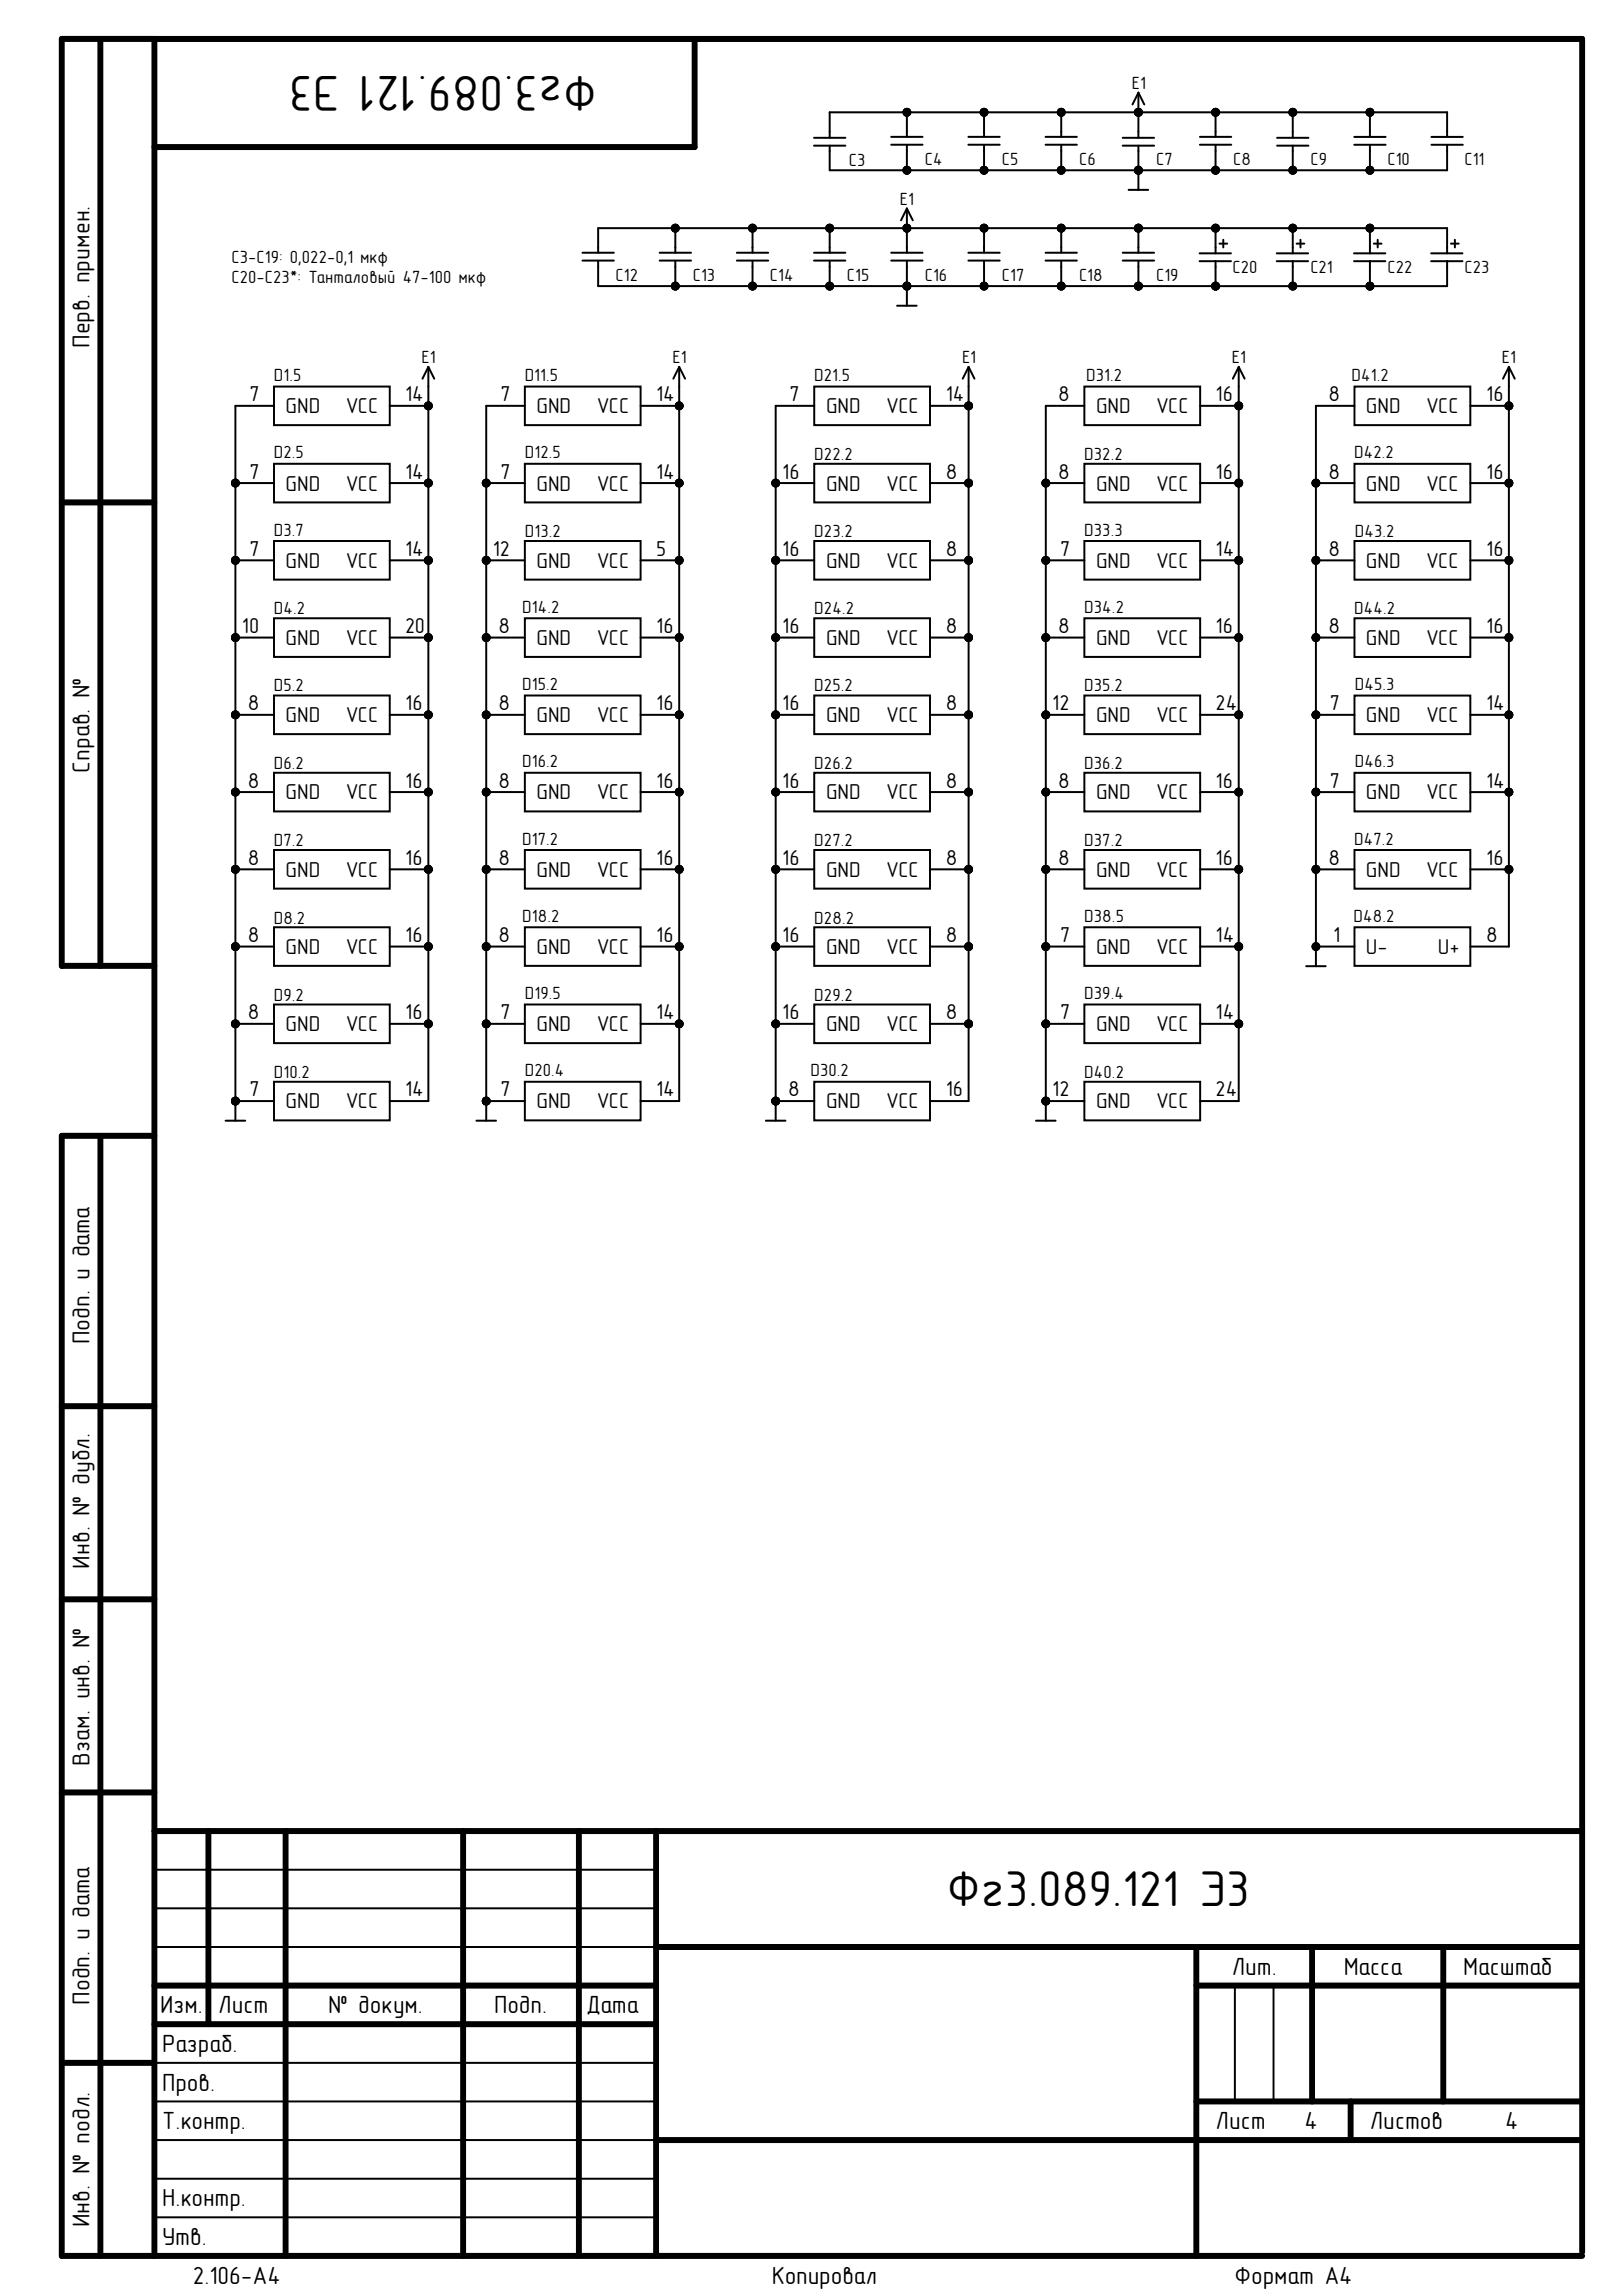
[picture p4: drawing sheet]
<svg xmlns="http://www.w3.org/2000/svg" width="210mm" height="297mm" viewBox="0 0 210 297" stroke-linecap="round" stroke-linejoin="round" font-family="sans-serif">
<defs><g id="words">
<g font-size="6.5">
<text x="77.2" y="9.8" transform="rotate(-180 77.2 9.8)">Фг3.089.121 Э3</text>
<text x="122.6" y="246.6">Фг3.089.121 Э3</text>
</g>
<g font-size="3.2">
<text x="11.6" y="45" transform="rotate(-90 11.6 45)">Перв. примен.</text>
<text x="11.6" y="99.9" transform="rotate(-90 11.6 99.9)">Справ. №</text>
<text x="11.6" y="173.9" transform="rotate(-90 11.6 173.9)">Подп. и дата</text>
<text x="11.6" y="202.9" transform="rotate(-90 11.6 202.9)">Инв. № дубл.</text>
<text x="11.6" y="228.4" transform="rotate(-90 11.6 228.4)">Взам. инв. №</text>
<text x="159.4" y="255.5">Лит.</text>
<text x="173.9" y="255.5">Масса</text>
<text x="189.4" y="255.5">Масштаб</text>
<text x="11.6" y="259.4" transform="rotate(-90 11.6 259.4)">Подп. и дата</text>
<text x="20.7" y="260.5">Изм.</text>
<text x="28.2" y="260.5">Лист</text>
<text x="42.5" y="260.5">№ докум.</text>
<text x="63.9" y="260.5">Подп.</text>
<text x="75.9" y="260.5">Дата</text>
<text x="21" y="265.5">Разраб.</text>
<text x="21" y="270.5">Пров.</text>
<text x="21" y="275.5">Т.контр.</text>
<text x="157.3" y="275.5">Лист</text>
<text x="168.8" y="275.5">4</text>
<text x="177.3" y="275.5">Листов</text>
<text x="194.8" y="275.5">4</text>
<text x="21" y="285.5">Н.контр.</text>
<text x="11.6" y="288.2" transform="rotate(-90 11.6 288.2)">Инв. № подл.</text>
<text x="21" y="290.4">Утв.</text>
<text x="24.9" y="295.4">2.106-A4</text>
<text x="99.9" y="295.4">Копировал</text>
<text x="159.8" y="295.4">Формат А4</text>
</g>
<g font-size="2.8">
<text x="32.3" y="51.9">7</text>
<text x="37" y="53.4">GND</text>
<text x="44.7" y="53.4">VCC</text>
<text x="52.4" y="51.9">14</text>
<text x="64.8" y="51.9">7</text>
<text x="69.4" y="53.4">GND</text>
<text x="77.2" y="53.4">VCC</text>
<text x="84.9" y="51.9">14</text>
<text x="102.2" y="51.9">7</text>
<text x="106.9" y="53.4">GND</text>
<text x="114.7" y="53.4">VCC</text>
<text x="122.4" y="51.9">14</text>
<text x="136.9" y="51.9">8</text>
<text x="141.8" y="53.4">GND</text>
<text x="149.6" y="53.4">VCC</text>
<text x="157.3" y="51.9">16</text>
<text x="171.9" y="51.9">8</text>
<text x="176.8" y="53.4">GND</text>
<text x="184.5" y="53.4">VCC</text>
<text x="192.3" y="51.9">16</text>
<text x="32.3" y="62">7</text>
<text x="37" y="63.5">GND</text>
<text x="44.7" y="63.5">VCC</text>
<text x="52.4" y="62">14</text>
<text x="64.8" y="62">7</text>
<text x="69.4" y="63.5">GND</text>
<text x="77.2" y="63.5">VCC</text>
<text x="84.9" y="62">14</text>
<text x="101.2" y="62">16</text>
<text x="106.9" y="63.5">GND</text>
<text x="114.7" y="63.5">VCC</text>
<text x="122.4" y="62">8</text>
<text x="136.9" y="62">8</text>
<text x="141.8" y="63.5">GND</text>
<text x="149.6" y="63.5">VCC</text>
<text x="157.3" y="62">16</text>
<text x="171.9" y="62">8</text>
<text x="176.8" y="63.5">GND</text>
<text x="184.5" y="63.5">VCC</text>
<text x="192.3" y="62">16</text>
<text x="32.3" y="71.9">7</text>
<text x="52.4" y="71.9">14</text>
<text x="63.8" y="71.9">12</text>
<text x="84.9" y="71.9">5</text>
<text x="101.2" y="71.9">16</text>
<text x="122.4" y="71.9">8</text>
<text x="137.2" y="71.9">7</text>
<text x="157.3" y="71.9">14</text>
<text x="171.9" y="71.9">8</text>
<text x="192.3" y="71.9">16</text>
<text x="37" y="73.5">GND</text>
<text x="44.7" y="73.5">VCC</text>
<text x="69.4" y="73.5">GND</text>
<text x="77.2" y="73.5">VCC</text>
<text x="106.9" y="73.5">GND</text>
<text x="114.7" y="73.5">VCC</text>
<text x="141.8" y="73.5">GND</text>
<text x="149.6" y="73.5">VCC</text>
<text x="176.8" y="73.5">GND</text>
<text x="184.5" y="73.5">VCC</text>
<text x="31.3" y="81.9">10</text>
<text x="37" y="83.4">GND</text>
<text x="44.7" y="83.4">VCC</text>
<text x="52.4" y="81.9">20</text>
<text x="64.5" y="81.9">8</text>
<text x="69.4" y="83.4">GND</text>
<text x="77.2" y="83.4">VCC</text>
<text x="84.9" y="81.9">16</text>
<text x="101.2" y="81.9">16</text>
<text x="106.9" y="83.4">GND</text>
<text x="114.7" y="83.4">VCC</text>
<text x="122.4" y="81.9">8</text>
<text x="136.9" y="81.9">8</text>
<text x="141.8" y="83.4">GND</text>
<text x="149.6" y="83.4">VCC</text>
<text x="157.3" y="81.9">16</text>
<text x="171.9" y="81.9">8</text>
<text x="176.8" y="83.4">GND</text>
<text x="184.5" y="83.4">VCC</text>
<text x="192.3" y="81.9">16</text>
<text x="32.1" y="91.9">8</text>
<text x="37" y="93.4">GND</text>
<text x="44.7" y="93.4">VCC</text>
<text x="52.4" y="91.9">16</text>
<text x="64.5" y="91.9">8</text>
<text x="69.4" y="93.4">GND</text>
<text x="77.2" y="93.4">VCC</text>
<text x="84.9" y="91.9">16</text>
<text x="101.2" y="91.9">16</text>
<text x="106.9" y="93.4">GND</text>
<text x="114.7" y="93.4">VCC</text>
<text x="122.4" y="91.9">8</text>
<text x="136.2" y="91.9">12</text>
<text x="141.8" y="93.4">GND</text>
<text x="149.6" y="93.4">VCC</text>
<text x="157.3" y="91.9">24</text>
<text x="172.1" y="91.9">7</text>
<text x="176.8" y="93.4">GND</text>
<text x="184.5" y="93.4">VCC</text>
<text x="192.3" y="91.9">14</text>
<text x="32.1" y="101.9">8</text>
<text x="52.4" y="101.9">16</text>
<text x="64.5" y="101.9">8</text>
<text x="84.9" y="101.9">16</text>
<text x="101.2" y="101.9">16</text>
<text x="122.4" y="101.9">8</text>
<text x="136.9" y="101.9">8</text>
<text x="157.3" y="101.9">16</text>
<text x="172.1" y="101.9">7</text>
<text x="192.3" y="101.9">14</text>
<text x="37" y="103.4">GND</text>
<text x="44.7" y="103.4">VCC</text>
<text x="69.4" y="103.4">GND</text>
<text x="77.2" y="103.4">VCC</text>
<text x="106.9" y="103.4">GND</text>
<text x="114.7" y="103.4">VCC</text>
<text x="141.8" y="103.4">GND</text>
<text x="149.6" y="103.4">VCC</text>
<text x="176.8" y="103.4">GND</text>
<text x="184.5" y="103.4">VCC</text>
<text x="32.1" y="111.9">8</text>
<text x="37" y="113.4">GND</text>
<text x="44.7" y="113.4">VCC</text>
<text x="52.4" y="111.9">16</text>
<text x="64.5" y="111.9">8</text>
<text x="69.4" y="113.4">GND</text>
<text x="77.2" y="113.4">VCC</text>
<text x="84.9" y="111.9">16</text>
<text x="101.2" y="111.9">16</text>
<text x="106.9" y="113.4">GND</text>
<text x="114.7" y="113.4">VCC</text>
<text x="122.4" y="111.9">8</text>
<text x="136.9" y="111.9">8</text>
<text x="141.8" y="113.4">GND</text>
<text x="149.6" y="113.4">VCC</text>
<text x="157.3" y="111.9">16</text>
<text x="171.9" y="111.9">8</text>
<text x="176.8" y="113.4">GND</text>
<text x="184.5" y="113.4">VCC</text>
<text x="192.3" y="111.9">16</text>
<text x="32.1" y="121.9">8</text>
<text x="37" y="123.4">GND</text>
<text x="44.7" y="123.4">VCC</text>
<text x="52.4" y="121.9">16</text>
<text x="64.5" y="121.9">8</text>
<text x="69.4" y="123.4">GND</text>
<text x="77.2" y="123.4">VCC</text>
<text x="84.9" y="121.9">16</text>
<text x="101.2" y="121.9">16</text>
<text x="106.9" y="123.4">GND</text>
<text x="114.7" y="123.4">VCC</text>
<text x="122.4" y="121.9">8</text>
<text x="137.2" y="121.9">7</text>
<text x="141.8" y="123.4">GND</text>
<text x="149.6" y="123.4">VCC</text>
<text x="157.3" y="121.9">14</text>
<text x="172.5" y="121.9">1</text>
<text x="176.8" y="123.4">U-</text>
<text x="186.1" y="123.4">U+</text>
<text x="192.3" y="121.9">8</text>
<text x="32.1" y="131.9">8</text>
<text x="52.4" y="131.9">16</text>
<text x="64.8" y="131.9">7</text>
<text x="84.9" y="131.9">14</text>
<text x="101.2" y="131.9">16</text>
<text x="122.4" y="131.9">8</text>
<text x="137.2" y="131.9">7</text>
<text x="157.3" y="131.9">14</text>
<text x="37" y="133.4">GND</text>
<text x="44.7" y="133.4">VCC</text>
<text x="69.4" y="133.4">GND</text>
<text x="77.2" y="133.4">VCC</text>
<text x="106.9" y="133.4">GND</text>
<text x="114.7" y="133.4">VCC</text>
<text x="141.8" y="133.4">GND</text>
<text x="149.6" y="133.4">VCC</text>
<text x="32.3" y="141.8">7</text>
<text x="37" y="143.4">GND</text>
<text x="44.7" y="143.4">VCC</text>
<text x="52.4" y="141.8">14</text>
<text x="64.8" y="141.8">7</text>
<text x="69.4" y="143.4">GND</text>
<text x="77.2" y="143.4">VCC</text>
<text x="84.9" y="141.8">14</text>
<text x="102" y="141.8">8</text>
<text x="106.9" y="143.4">GND</text>
<text x="114.7" y="143.4">VCC</text>
<text x="122.4" y="141.8">16</text>
<text x="136.2" y="141.8">12</text>
<text x="141.8" y="143.4">GND</text>
<text x="149.6" y="143.4">VCC</text>
<text x="157.3" y="141.8">24</text>
</g>
<g font-size="2.3">
<text x="146.5" y="11.5">E1</text>
<text x="109.9" y="21.5">C3</text>
<text x="119.7" y="21.3">C4</text>
<text x="129.7" y="21.3">C5</text>
<text x="139.6" y="21.3">C6</text>
<text x="149.6" y="21.3">C7</text>
<text x="159.6" y="21.3">C8</text>
<text x="169.6" y="21.3">C9</text>
<text x="179.6" y="21.3">C10</text>
<text x="189.5" y="21.3">C11</text>
<text x="116.5" y="26.5">E1</text>
<text x="29.9" y="34">C3-C19: 0,022-0,1 мкф</text>
<text x="159.5" y="35.4">C20</text>
<text x="169.6" y="35.4">C21</text>
<text x="179.6" y="35.4">C22</text>
<text x="189.5" y="35.4">C23</text>
<text x="29.9" y="36.6">C20-C23*: Танталовый 47-100 мкф</text>
<text x="79.7" y="36.3">C12</text>
<text x="89.7" y="36.3">C13</text>
<text x="99.6" y="36.3">C14</text>
<text x="109.6" y="36.3">C15</text>
<text x="119.7" y="36.3">C16</text>
<text x="129.7" y="36.3">C17</text>
<text x="139.6" y="36.3">C18</text>
<text x="149.6" y="36.3">C19</text>
<text x="54.6" y="47">E1</text>
<text x="87" y="47">E1</text>
<text x="124.5" y="47">E1</text>
<text x="159.4" y="47">E1</text>
<text x="194.4" y="47">E1</text>
<text x="35.4" y="49.3">D1.5</text>
<text x="67.9" y="49.3">D11.5</text>
<text x="105.4" y="49.3">D21.5</text>
<text x="140.6" y="49.3">D31.2</text>
<text x="174.9" y="49.3">D41.2</text>
<text x="35.4" y="59.2">D2.5</text>
<text x="67.9" y="59.2">D12.5</text>
<text x="105.4" y="59.5">D22.2</text>
<text x="140.3" y="59.5">D32.2</text>
<text x="175.2" y="59.2">D42.2</text>
<text x="35.4" y="69.3">D3.7</text>
<text x="67.9" y="69.5">D13.2</text>
<text x="105.4" y="69.5">D23.2</text>
<text x="140.3" y="69.3">D33.3</text>
<text x="175.3" y="69.5">D43.2</text>
<text x="35.4" y="79.5">D4.2</text>
<text x="67.6" y="79.3">D14.2</text>
<text x="105.4" y="79.5">D24.2</text>
<text x="140.3" y="79.3">D34.2</text>
<text x="175.2" y="79.5">D44.2</text>
<text x="35.4" y="89.5">D5.2</text>
<text x="67.6" y="89.3">D15.2</text>
<text x="105.4" y="89.5">D25.2</text>
<text x="140.3" y="89.5">D35.2</text>
<text x="175.3" y="89.3">D45.3</text>
<text x="35.4" y="99.5">D6.2</text>
<text x="67.6" y="99.3">D16.2</text>
<text x="105.4" y="99.4">D26.2</text>
<text x="140.3" y="99.5">D36.2</text>
<text x="175.3" y="99.3">D46.3</text>
<text x="35.4" y="109.5">D7.2</text>
<text x="67.6" y="109.3">D17.2</text>
<text x="105.4" y="109.5">D27.2</text>
<text x="140.3" y="109.5">D37.2</text>
<text x="175.2" y="109.3">D47.2</text>
<text x="35.4" y="119.5">D8.2</text>
<text x="67.6" y="119.2">D18.2</text>
<text x="105.4" y="119.5">D28.2</text>
<text x="140.3" y="119.2">D38.5</text>
<text x="175.2" y="119.2">D48.2</text>
<text x="35.4" y="129.5">D9.2</text>
<text x="67.9" y="129.2">D19.5</text>
<text x="105.4" y="129.5">D29.2</text>
<text x="140.3" y="129.2">D39.4</text>
<text x="35.4" y="139.5">D10.2</text>
<text x="67.9" y="139.2">D20.4</text>
<text x="104.9" y="139.2">D30.2</text>
<text x="140.3" y="139.5">D40.2</text>
</g>
</g></defs>
<g fill="none" stroke="#000" stroke-width=".77">
<path d="M13 5v120M20 5v286.9M89.9 5v14h-69.9M8 65h12M20 125h-12v-120h196.7v286.4M13 146.9v145M20 146.9h-12v145h196.7M8 181.9h12M8 206.9h12M8 231.9h12M20 236.9h184.7M27 236.9v25"/>
<path d="M37 236.9v55M59.9 236.9v55M74.9 236.9v55M84.9 236.9v55M20 256.9h64.9M84.9 251.9h119.8M154.8 256.9h49.9M154.8 251.9v40M169.8 251.9v20M186.8 251.9v20M8 266.9h12M20 261.9h64.9"/>
<path d="M84.9 276.9h119.8M154.8 271.9h49.9M174.8 271.9v5"/>
</g>
<g fill="none" stroke="#000" stroke-width=".26">
<path d="M105.3 18.8h4.1M105.3 17.8h4.1M115.3 17.7h4.1M115.3 18.7h4.1M117.4 14.5v3.2M117.4 18.8v3.2M125.3 17.7h4.1M125.3 18.7h4.1M127.3 14.5v3.2M127.3 18.8v3.2M135.3 17.7h4.1M135.3 18.7h4.1"/>
<path d="M137.3 14.5v3.2M137.3 18.8v3.2M145.3 18.8h4M145.3 17.8h4M147.3 12v5.8M147.3 18.8v5.8M147.3 12l-.7 1.5M147.3 12l.8 1.5M155.3 17.7h4M155.3 18.7h4M157.3 14.5v3.2M157.3 18.8v3.2"/>
<path d="M165.3 18.8h4M165.3 17.8h4M167.3 14.5v3.3M167.3 18.8v3.2M175.3 17.7h4M175.3 18.7h4M177.3 14.5v3.2M177.3 18.8v3.2M185.2 17.7h4.1M185.2 18.7h4.1M187.3 17.7v-3.2h-79.9v3.3M187.3 18.8v3.2h-79.9v-3.2"/>
<path d="M75.4 32.7h4M75.4 33.7h4M77.4 33.8v3.2h69.9M85.4 32.7h4M85.4 33.7h4M87.4 29.5v3.2M87.4 33.8v3.2M95.4 32.7h4M95.4 33.7h4M97.4 29.5v3.2M97.4 33.8v3.2M105.3 32.7h4.1"/>
<path d="M105.3 33.7h4.1M107.4 29.5v3.2M107.4 33.8v3.2M115.3 32.7h4.1M115.3 33.7h4.1M116.1 39.6h2.5M117.4 27v5.7M117.4 33.8v5.8M117.4 27l-.8 1.5M117.4 27l.7 1.5M125.3 32.7h4.1M125.3 33.7h4.1"/>
<path d="M127.3 29.5v3.2M127.3 33.8v3.2M135.3 32.7h4.1M135.3 33.7h4.1M137.3 29.5v3.2M137.3 33.8v3.2M145.3 32.7h4M145.3 33.7h4M146.1 24.6h2.5M147.3 29.5h-69.9v3.2M147.3 29.5h40v3.3M147.3 29.5v3.2"/>
<path d="M147.3 33.8v3.2M147.3 37h10M155.2 33.8h4.1M155.2 32.8h4.1M157.3 29.5v3.3M157.3 33.8v3.2M157.8 31.5h1M158.3 31v1M165.2 33.8h4.1M165.2 32.8h4.1M167.3 29.5v3.3M167.3 33.8v3.2"/>
<path d="M167.8 31.5h1M168.3 31v1M175.2 33.8h4.1M175.2 32.8h4.1M177.3 29.5v3.3M177.3 33.8v3.2M177.8 31.5h1M178.3 31v1M185.2 33.8h4.1M185.2 32.8h4.1M187.3 33.8v3.2h-30M187.8 31.5h1"/>
<path d="M188.3 31v1M35.5 50h14.9v5h-14.9zM35.5 52.5h-5v89.9M50.4 52.5h5M55.4 47.5v94.9h-5M55.4 47.5l-.7 1.5M55.4 47.5l.8 1.5M67.9 50h15v5h-15zM67.9 52.5h-5v89.9M82.9 52.5h5M87.9 47.5v94.9h-5M87.9 47.5l-.8 1.5"/>
<path d="M87.9 47.5l.8 1.5M105.4 50h15v5h-15zM105.4 52.5h-5v89.9M120.4 52.5h4.9M125.3 47.5v94.9h-4.9M125.3 47.5l-.7 1.5M125.3 47.5l.8 1.5M140.3 50h15v5h-15zM140.3 52.5h-5v89.9M155.3 52.5h5M160.3 47.5v94.9h-5M160.3 47.5l-.8 1.5"/>
<path d="M160.3 47.5l.8 1.5M175.3 50h15v5h-15zM175.3 52.5h-5v70M190.3 52.5h5M195.3 47.5v75h-5M195.3 47.5l-.8 1.5M195.3 47.5l.7 1.5M30.5 62.5h5M30.5 72.5h5M35.5 60h14.9v5h-14.9zM35.5 70h14.9v5h-14.9zM35.5 80h14.9v5h-14.9z"/>
<path d="M50.4 62.5h5M50.4 72.5h5M62.9 62.5h5M62.9 72.5h5M67.9 60h15v5h-15zM67.9 70h15v5h-15zM67.9 80h15v5h-15zM82.9 62.5h5M82.9 72.5h5M100.4 62.5h5M100.4 72.5h5M105.4 60h15v5h-15z"/>
<path d="M105.4 70h15v5h-15zM105.4 80h15v5h-15zM120.4 62.5h4.9M120.4 72.5h4.9M135.3 62.5h5M135.3 72.5h5M140.3 60h15v5h-15zM140.3 70h15v5h-15zM140.3 80h15v5h-15zM155.3 62.5h5M155.3 72.5h5M170.3 62.5h5"/>
<path d="M170.3 72.5h5M175.3 60h15v5h-15zM175.3 70h15v5h-15zM175.3 80h15v5h-15zM190.3 62.5h5M190.3 72.5h5M30.5 82.5h5M30.5 92.5h5M35.5 90h14.9v5h-14.9zM35.5 100h14.9v5h-14.9zM50.4 82.5h5M50.4 92.5h5"/>
<path d="M62.9 82.5h5M62.9 92.5h5M67.9 90h15v5h-15zM67.9 100h15v5h-15zM82.9 82.5h5M82.9 92.5h5M100.4 82.5h5M100.4 92.5h5M105.4 90h15v5h-15zM105.4 100h15v5h-15zM120.4 82.5h4.9M120.4 92.5h4.9"/>
<path d="M135.3 82.5h5M135.3 92.5h5M140.3 90h15v5h-15zM140.3 100h15v5h-15zM155.3 82.5h5M155.3 92.5h5M170.3 82.5h5M170.3 92.5h5M175.3 90h15v5h-15zM175.3 100h15v5h-15zM190.3 82.5h5M190.3 92.5h5"/>
<path d="M30.5 102.5h5M30.5 112.5h5M35.5 110h14.9v5h-14.9zM35.5 120h14.9v5h-14.9zM50.4 102.5h5M50.4 112.5h5M62.9 102.5h5M62.9 112.5h5M67.9 110h15v5h-15zM67.9 120h15v5h-15zM82.9 102.5h5M82.9 112.5h5"/>
<path d="M100.4 102.5h5M100.4 112.5h5M105.4 110h15v5h-15zM105.4 120h15v5h-15zM120.4 102.5h4.9M120.4 112.5h4.9M135.3 102.5h5M135.3 112.5h5M140.3 110h15v5h-15zM140.3 120h15v5h-15zM155.3 102.5h5M155.3 112.5h5"/>
<path d="M170.3 112.5h5M170.3 102.5h5M175.3 110h15v5h-15zM175.3 120h15v5h-15zM190.3 112.5h5M190.3 102.5h5M30.5 122.5h5M30.5 132.5h5M35.5 130h14.9v5h-14.9zM35.5 140h14.9v4.9h-14.9zM50.4 122.5h5M50.4 132.5h5"/>
<path d="M62.9 122.5h5M62.9 132.5h5M67.9 130h15v5h-15zM67.9 140h15v4.9h-15zM82.9 122.5h5M82.9 132.5h5M100.4 122.5h5M100.4 132.5h5M105.4 140h15v4.9h-15zM105.4 130h15v5h-15zM120.4 122.5h4.9M120.4 132.5h4.9"/>
<path d="M135.3 122.5h5M135.3 132.5h5M140.3 130h15v5h-15zM140.3 140h15v4.9h-15zM155.3 122.5h5M155.3 132.5h5M169 125h2.6M170.3 122.5h5M170.3 122.5v2.5M29.2 145h2.5M30.5 142.4h5M30.5 142.4v2.6"/>
<path d="M61.7 145h2.5M62.9 142.4h5M62.9 142.4v2.6M99.1 145h2.5M100.4 142.4h5M100.4 142.4v2.6M134.1 145h2.5M135.3 142.4h5M135.3 142.4v2.6M20 251.9h64.9M20 246.9h64.9M20 241.9h64.9"/>
<path d="M159.8 256.9v15M164.8 256.9v15M20 276.9h64.9M20 271.9h64.9M20 266.9h64.9M20 286.9h64.9M20 281.9h64.9"/>
</g>
<g fill="#000">
<circle cx="117.4" cy="14.5" r=".51"/>
<circle cx="127.3" cy="14.5" r=".51"/>
<circle cx="137.3" cy="14.5" r=".51"/>
<circle cx="147.3" cy="14.5" r=".51"/>
<circle cx="157.3" cy="14.5" r=".51"/>
<circle cx="167.3" cy="14.5" r=".51"/>
<circle cx="177.3" cy="14.5" r=".51"/>
<circle cx="87.4" cy="37" r=".51"/>
<circle cx="87.4" cy="29.5" r=".51"/>
<circle cx="97.4" cy="37" r=".51"/>
<circle cx="97.4" cy="29.5" r=".51"/>
<circle cx="107.4" cy="37" r=".51"/>
<circle cx="107.4" cy="29.5" r=".51"/>
<circle cx="117.4" cy="37" r=".51"/>
<circle cx="117.4" cy="29.5" r=".51"/>
<circle cx="117.4" cy="22" r=".51"/>
<circle cx="127.3" cy="29.5" r=".51"/>
<circle cx="127.3" cy="37" r=".51"/>
<circle cx="127.3" cy="22" r=".51"/>
<circle cx="137.3" cy="29.5" r=".51"/>
<circle cx="137.3" cy="37" r=".51"/>
<circle cx="137.3" cy="22" r=".51"/>
<circle cx="147.3" cy="29.5" r=".51"/>
<circle cx="147.3" cy="37" r=".51"/>
<circle cx="147.3" cy="22" r=".51"/>
<circle cx="157.3" cy="29.5" r=".51"/>
<circle cx="157.3" cy="37" r=".51"/>
<circle cx="157.3" cy="22" r=".51"/>
<circle cx="167.3" cy="37" r=".51"/>
<circle cx="167.3" cy="29.5" r=".51"/>
<circle cx="167.3" cy="22" r=".51"/>
<circle cx="177.3" cy="37" r=".51"/>
<circle cx="177.3" cy="22" r=".51"/>
<circle cx="177.3" cy="29.5" r=".51"/>
<circle cx="55.4" cy="52.5" r=".51"/>
<circle cx="87.9" cy="52.5" r=".51"/>
<circle cx="125.3" cy="52.5" r=".51"/>
<circle cx="160.3" cy="52.5" r=".51"/>
<circle cx="195.3" cy="52.5" r=".51"/>
<circle cx="30.5" cy="62.5" r=".51"/>
<circle cx="30.5" cy="72.5" r=".51"/>
<circle cx="55.4" cy="62.5" r=".51"/>
<circle cx="55.4" cy="72.5" r=".51"/>
<circle cx="62.9" cy="62.5" r=".51"/>
<circle cx="62.9" cy="72.5" r=".51"/>
<circle cx="87.9" cy="62.5" r=".51"/>
<circle cx="87.9" cy="72.5" r=".51"/>
<circle cx="100.4" cy="62.5" r=".51"/>
<circle cx="100.4" cy="72.5" r=".51"/>
<circle cx="125.3" cy="62.5" r=".51"/>
<circle cx="125.3" cy="72.5" r=".51"/>
<circle cx="135.3" cy="62.5" r=".51"/>
<circle cx="135.3" cy="72.5" r=".51"/>
<circle cx="160.3" cy="62.5" r=".51"/>
<circle cx="160.3" cy="72.5" r=".51"/>
<circle cx="170.3" cy="62.5" r=".51"/>
<circle cx="170.3" cy="72.5" r=".51"/>
<circle cx="195.3" cy="72.5" r=".51"/>
<circle cx="195.3" cy="62.5" r=".51"/>
<circle cx="30.5" cy="82.5" r=".51"/>
<circle cx="30.5" cy="92.5" r=".51"/>
<circle cx="55.4" cy="82.5" r=".51"/>
<circle cx="55.4" cy="92.5" r=".51"/>
<circle cx="62.9" cy="82.5" r=".51"/>
<circle cx="62.9" cy="92.5" r=".51"/>
<circle cx="87.9" cy="82.5" r=".51"/>
<circle cx="87.9" cy="92.5" r=".51"/>
<circle cx="100.4" cy="82.5" r=".51"/>
<circle cx="100.4" cy="92.5" r=".51"/>
<circle cx="125.3" cy="82.5" r=".51"/>
<circle cx="125.3" cy="92.5" r=".51"/>
<circle cx="135.3" cy="82.5" r=".51"/>
<circle cx="135.3" cy="92.5" r=".51"/>
<circle cx="160.3" cy="82.5" r=".51"/>
<circle cx="160.3" cy="92.5" r=".51"/>
<circle cx="170.3" cy="82.5" r=".51"/>
<circle cx="170.3" cy="92.5" r=".51"/>
<circle cx="195.3" cy="92.5" r=".51"/>
<circle cx="195.3" cy="82.5" r=".51"/>
<circle cx="30.5" cy="102.5" r=".51"/>
<circle cx="30.5" cy="112.5" r=".51"/>
<circle cx="55.4" cy="102.5" r=".51"/>
<circle cx="55.4" cy="112.5" r=".51"/>
<circle cx="62.9" cy="102.5" r=".51"/>
<circle cx="62.9" cy="112.5" r=".51"/>
<circle cx="87.9" cy="102.5" r=".51"/>
<circle cx="87.9" cy="112.5" r=".51"/>
<circle cx="100.4" cy="102.5" r=".51"/>
<circle cx="100.4" cy="112.5" r=".51"/>
<circle cx="125.3" cy="102.5" r=".51"/>
<circle cx="125.3" cy="112.5" r=".51"/>
<circle cx="135.3" cy="102.5" r=".51"/>
<circle cx="135.3" cy="112.5" r=".51"/>
<circle cx="160.3" cy="102.5" r=".51"/>
<circle cx="160.3" cy="112.5" r=".51"/>
<circle cx="170.3" cy="102.5" r=".51"/>
<circle cx="170.3" cy="112.5" r=".51"/>
<circle cx="195.3" cy="112.5" r=".51"/>
<circle cx="195.3" cy="102.5" r=".51"/>
<circle cx="30.5" cy="122.5" r=".51"/>
<circle cx="30.5" cy="132.5" r=".51"/>
<circle cx="55.4" cy="122.5" r=".51"/>
<circle cx="55.4" cy="132.5" r=".51"/>
<circle cx="62.9" cy="122.5" r=".51"/>
<circle cx="62.9" cy="132.5" r=".51"/>
<circle cx="87.9" cy="122.5" r=".51"/>
<circle cx="87.9" cy="132.5" r=".51"/>
<circle cx="100.4" cy="122.5" r=".51"/>
<circle cx="100.4" cy="132.5" r=".51"/>
<circle cx="125.3" cy="122.5" r=".51"/>
<circle cx="125.3" cy="132.5" r=".51"/>
<circle cx="135.3" cy="122.5" r=".51"/>
<circle cx="135.3" cy="132.5" r=".51"/>
<circle cx="160.3" cy="122.5" r=".51"/>
<circle cx="160.3" cy="132.5" r=".51"/>
<circle cx="170.3" cy="122.5" r=".51"/>
<circle cx="30.5" cy="142.4" r=".51"/>
<circle cx="62.9" cy="142.4" r=".51"/>
<circle cx="100.4" cy="142.4" r=".51"/>
<circle cx="135.3" cy="142.4" r=".51"/>
</g>
<g fill="none" stroke="#000" stroke-width=".13">
<circle cx="117.4" cy="14.5" r=".51"/>
<circle cx="127.3" cy="14.5" r=".51"/>
<circle cx="137.3" cy="14.5" r=".51"/>
<circle cx="147.3" cy="14.5" r=".51"/>
<circle cx="157.3" cy="14.5" r=".51"/>
<circle cx="167.3" cy="14.5" r=".51"/>
<circle cx="177.3" cy="14.5" r=".51"/>
<circle cx="87.4" cy="37" r=".51"/>
<circle cx="87.4" cy="29.5" r=".51"/>
<circle cx="97.4" cy="37" r=".51"/>
<circle cx="97.4" cy="29.5" r=".51"/>
<circle cx="107.4" cy="37" r=".51"/>
<circle cx="107.4" cy="29.5" r=".51"/>
<circle cx="117.4" cy="37" r=".51"/>
<circle cx="117.4" cy="29.5" r=".51"/>
<circle cx="117.4" cy="22" r=".51"/>
<circle cx="127.3" cy="29.5" r=".51"/>
<circle cx="127.3" cy="37" r=".51"/>
<circle cx="127.3" cy="22" r=".51"/>
<circle cx="137.3" cy="29.5" r=".51"/>
<circle cx="137.3" cy="37" r=".51"/>
<circle cx="137.3" cy="22" r=".51"/>
<circle cx="147.3" cy="29.5" r=".51"/>
<circle cx="147.3" cy="37" r=".51"/>
<circle cx="147.3" cy="22" r=".51"/>
<circle cx="157.3" cy="29.5" r=".51"/>
<circle cx="157.3" cy="37" r=".51"/>
<circle cx="157.3" cy="22" r=".51"/>
<circle cx="167.3" cy="37" r=".51"/>
<circle cx="167.3" cy="29.5" r=".51"/>
<circle cx="167.3" cy="22" r=".51"/>
<circle cx="177.3" cy="37" r=".51"/>
<circle cx="177.3" cy="22" r=".51"/>
<circle cx="177.3" cy="29.5" r=".51"/>
<circle cx="55.4" cy="52.5" r=".51"/>
<circle cx="87.9" cy="52.5" r=".51"/>
<circle cx="125.3" cy="52.5" r=".51"/>
<circle cx="160.3" cy="52.5" r=".51"/>
<circle cx="195.3" cy="52.5" r=".51"/>
<circle cx="30.5" cy="62.5" r=".51"/>
<circle cx="30.5" cy="72.5" r=".51"/>
<circle cx="55.4" cy="62.5" r=".51"/>
<circle cx="55.4" cy="72.5" r=".51"/>
<circle cx="62.9" cy="62.5" r=".51"/>
<circle cx="62.9" cy="72.5" r=".51"/>
<circle cx="87.9" cy="62.5" r=".51"/>
<circle cx="87.9" cy="72.5" r=".51"/>
<circle cx="100.4" cy="62.5" r=".51"/>
<circle cx="100.4" cy="72.5" r=".51"/>
<circle cx="125.3" cy="62.5" r=".51"/>
<circle cx="125.3" cy="72.5" r=".51"/>
<circle cx="135.3" cy="62.5" r=".51"/>
<circle cx="135.3" cy="72.5" r=".51"/>
<circle cx="160.3" cy="62.5" r=".51"/>
<circle cx="160.3" cy="72.5" r=".51"/>
<circle cx="170.3" cy="62.5" r=".51"/>
<circle cx="170.3" cy="72.5" r=".51"/>
<circle cx="195.3" cy="72.5" r=".51"/>
<circle cx="195.3" cy="62.5" r=".51"/>
<circle cx="30.5" cy="82.5" r=".51"/>
<circle cx="30.5" cy="92.5" r=".51"/>
<circle cx="55.4" cy="82.5" r=".51"/>
<circle cx="55.4" cy="92.5" r=".51"/>
<circle cx="62.9" cy="82.5" r=".51"/>
<circle cx="62.9" cy="92.5" r=".51"/>
<circle cx="87.9" cy="82.5" r=".51"/>
<circle cx="87.9" cy="92.5" r=".51"/>
<circle cx="100.4" cy="82.5" r=".51"/>
<circle cx="100.4" cy="92.5" r=".51"/>
<circle cx="125.3" cy="82.5" r=".51"/>
<circle cx="125.3" cy="92.5" r=".51"/>
<circle cx="135.3" cy="82.5" r=".51"/>
<circle cx="135.3" cy="92.5" r=".51"/>
<circle cx="160.3" cy="82.5" r=".51"/>
<circle cx="160.3" cy="92.5" r=".51"/>
<circle cx="170.3" cy="82.5" r=".51"/>
<circle cx="170.3" cy="92.5" r=".51"/>
<circle cx="195.3" cy="92.5" r=".51"/>
<circle cx="195.3" cy="82.5" r=".51"/>
<circle cx="30.5" cy="102.5" r=".51"/>
<circle cx="30.5" cy="112.5" r=".51"/>
<circle cx="55.4" cy="102.5" r=".51"/>
<circle cx="55.4" cy="112.5" r=".51"/>
<circle cx="62.9" cy="102.5" r=".51"/>
<circle cx="62.9" cy="112.5" r=".51"/>
<circle cx="87.9" cy="102.5" r=".51"/>
<circle cx="87.9" cy="112.5" r=".51"/>
<circle cx="100.4" cy="102.5" r=".51"/>
<circle cx="100.4" cy="112.5" r=".51"/>
<circle cx="125.3" cy="102.5" r=".51"/>
<circle cx="125.3" cy="112.5" r=".51"/>
<circle cx="135.3" cy="102.5" r=".51"/>
<circle cx="135.3" cy="112.5" r=".51"/>
<circle cx="160.3" cy="102.5" r=".51"/>
<circle cx="160.3" cy="112.5" r=".51"/>
<circle cx="170.3" cy="102.5" r=".51"/>
<circle cx="170.3" cy="112.5" r=".51"/>
<circle cx="195.3" cy="112.5" r=".51"/>
<circle cx="195.3" cy="102.5" r=".51"/>
<circle cx="30.5" cy="122.5" r=".51"/>
<circle cx="30.5" cy="132.5" r=".51"/>
<circle cx="55.4" cy="122.5" r=".51"/>
<circle cx="55.4" cy="132.5" r=".51"/>
<circle cx="62.9" cy="122.5" r=".51"/>
<circle cx="62.9" cy="132.5" r=".51"/>
<circle cx="87.9" cy="122.5" r=".51"/>
<circle cx="87.9" cy="132.5" r=".51"/>
<circle cx="100.4" cy="122.5" r=".51"/>
<circle cx="100.4" cy="132.5" r=".51"/>
<circle cx="125.3" cy="122.5" r=".51"/>
<circle cx="125.3" cy="132.5" r=".51"/>
<circle cx="135.3" cy="122.5" r=".51"/>
<circle cx="135.3" cy="132.5" r=".51"/>
<circle cx="160.3" cy="122.5" r=".51"/>
<circle cx="160.3" cy="132.5" r=".51"/>
<circle cx="170.3" cy="122.5" r=".51"/>
<circle cx="30.5" cy="142.4" r=".51"/>
<circle cx="62.9" cy="142.4" r=".51"/>
<circle cx="100.4" cy="142.4" r=".51"/>
<circle cx="135.3" cy="142.4" r=".51"/>
</g>
<use href="#words"/>
</svg>
